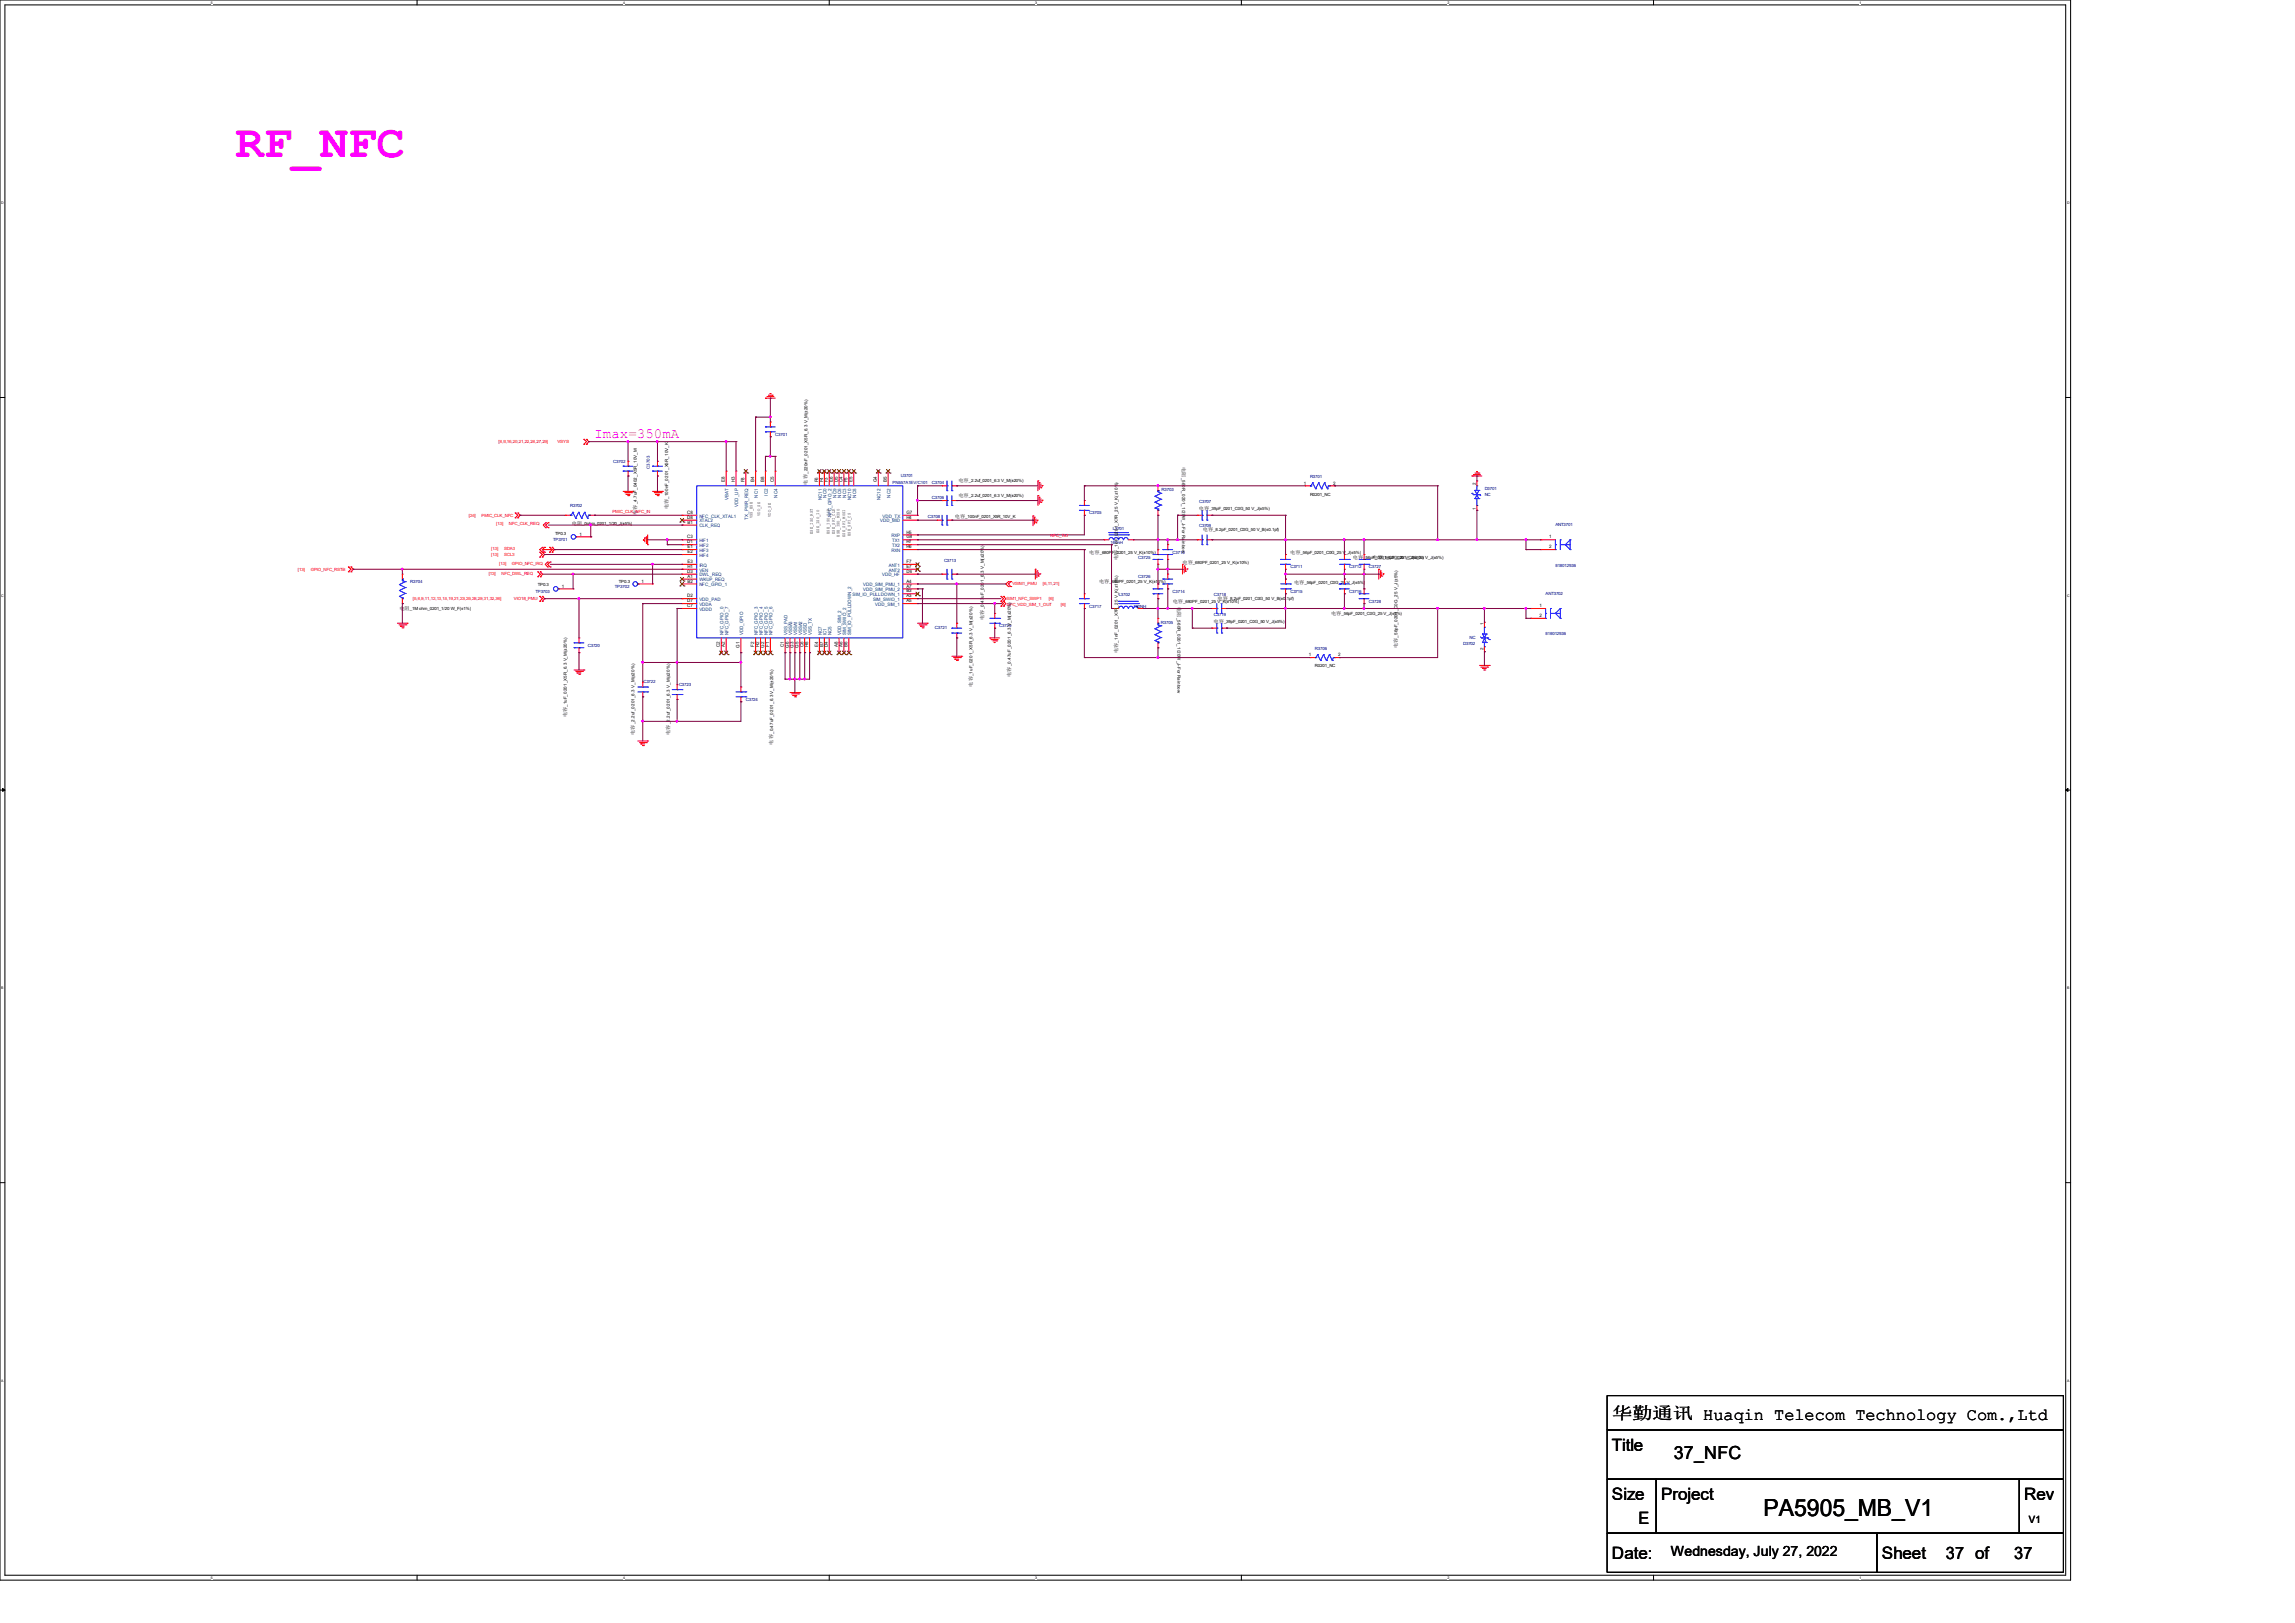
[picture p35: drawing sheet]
<svg xmlns="http://www.w3.org/2000/svg" width="297mm" height="210mm" viewBox="0 0 297 210" stroke-linecap="round" stroke-linejoin="round" font-family="sans-serif">
<defs><g id="words">
<text font-size="6.1" fill="#f0f" x="30.5" y="20.4">RF_NFC</text>
<text font-size="3" x="228.2" y="196.1">PA5905_MB_V1</text>
<text font-size="2.3" x="216.6" y="188.8">37_NFC</text>
<g font-size="2.2">
<text x="208.6" y="183.7">华勤通讯 Huaqin Telecom Technology Com.,Ltd</text>
<text x="208.6" y="187.7">Title</text>
<text x="208.6" y="194.1">Size</text>
<text x="212" y="197.2">E</text>
<text x="215" y="194.1">Project</text>
<text x="262" y="194.1">Rev</text>
<text x="208.6" y="201.7">Date:</text>
<text x="243.5" y="201.7">Sheet</text>
<text x="251.8" y="201.7">37 of</text>
<text x="260.7" y="201.7">37</text>
</g>
<text font-size="1.8" fill="#f0f" x="76.9" y="56.6">Imax=350mA</text>
<text font-size="1.8" x="216.2" y="201.3">Wednesday, July 27, 2022</text>
<text font-size="1.3" x="262.6" y="197">V1</text>
<g font-size=".6" fill="#f00">
<text x="64.5" y="57.3">[8,9,16,20,21,22,26,27,29]</text>
<text x="72.1" y="57.3">VSYS</text>
<text x="60.7" y="66.8">[24]</text>
<text x="62.3" y="66.8">PMIC_CLK_NFC</text>
<text x="63.6" y="71.2">[13]</text>
<text x="63.6" y="71.9">[13]</text>
<text x="64.2" y="68">[13]</text>
<text x="65.2" y="71.2">SDA3</text>
<text x="65.2" y="71.9">SCL3</text>
<text x="65.9" y="68">NFC_CLK_REQ</text>
<text x="79.2" y="66.3">PMIC_CLK_NFC_IN</text>
<text x="136" y="69.5">NFC_TX1</text>
<text x="38.6" y="73.8">[13]</text>
<text x="40.2" y="73.8">GPIO_NFC_RSTB</text>
<text x="53.4" y="77.6">[5,6,9,11,12,13,15,19,21,23,26,28,29,31,32,36]</text>
<text x="63.2" y="74.5">[13]</text>
<text x="64.6" y="73.2">[13]</text>
<text x="64.9" y="74.5">NFC_DWL_REQ</text>
<text x="66.2" y="73.2">GPIO_NFC_IRQ</text>
<text x="66.5" y="77.6">VIO18_PMU</text>
<text x="130.3" y="77.6">SIM1_NFC_SWP1</text>
<text x="131" y="75.7">VSIM1_PMU</text>
<text x="135" y="75.7">[6,11,21]</text>
<text x="135.8" y="77.6">[6]</text>
<text x="130.3" y="78.4">NFC_VDD_SIM_1_OUT</text>
<text x="137.3" y="78.4">[6]</text>
</g>
<g font-size=".6" fill="#000080">
<text x="79.4" y="59.9">C3702</text>
<text x="100.3" y="56.4">C3701</text>
<text x="73.8" y="65.6">R3702</text>
<text x="84.1" y="60.7" transform="rotate(-90 84.1 60.7)">C3703</text>
<text x="115.5" y="62.6">PN557A1EV/C101</text>
<text x="116.6" y="61.7">U3701</text>
<text x="120.6" y="64.5">C3706</text>
<text x="120.6" y="62.6">C3704</text>
<text x="150.3" y="63.5">R3703</text>
<text x="155.2" y="65.1">C3707</text>
<text x="169.5" y="61.9">R3701</text>
<text x="192.1" y="63.4">D3701</text>
<text x="192.1" y="64.2">NC</text>
<text x="71.6" y="70">TP3701</text>
<text x="120.1" y="67">C3708</text>
<text x="141" y="66.6">C3705</text>
<text x="143.7" y="70.4">160nH</text>
<text x="144" y="68.6">L3701</text>
<text x="151.8" y="71.7">C3710</text>
<text x="155.2" y="68.2">C3709</text>
<text x="201.3" y="68.1">ANT3701</text>
<text x="53.1" y="75.5">R3704</text>
<text x="69.3" y="76.7">TP3703</text>
<text x="79.6" y="76.1">TP3702</text>
<text x="122.2" y="72.7">C3713</text>
<text x="144.8" y="77.1">L3702</text>
<text x="147.3" y="72.3">C3725</text>
<text x="147.3" y="74.8">C3726</text>
<text x="151.8" y="76.8">C3714</text>
<text x="157.1" y="77.1">C3718</text>
<text x="167" y="73.5">C3711</text>
<text x="167" y="76.7">C3715</text>
<text x="174.6" y="73.5">C3712</text>
<text x="174.6" y="76.7">C3716</text>
<text x="177.2" y="78">C3728</text>
<text x="177.2" y="73.5">C3727</text>
<text x="200" y="77">ANT3702</text>
<text x="201.3" y="73.3">818012936</text>
<text x="76.1" y="83.7">C3720</text>
<text x="121" y="81.4">C3721</text>
<text x="129.3" y="81.2">C3729</text>
<text x="141" y="78.6">C3717</text>
<text x="146.7" y="78.7">160NH</text>
<text x="150.2" y="80.7">R3705</text>
<text x="157.1" y="79.7">C3719</text>
<text x="189.4" y="83.5">D3702</text>
<text x="190.2" y="82.7">NC</text>
<text x="200" y="82.2">818012936</text>
<text x="83.3" y="88.4">C3722</text>
<text x="87.9" y="88.8">C3723</text>
<text x="170.2" y="84.1">R3706</text>
<text x="96.5" y="90.7">C3724</text>
</g>
<g font-size=".6">
<text x="82.4" y="65.3" transform="rotate(-90 82.4 65.3)">_4.7uF_0402_X5R_10V_M</text>
<text x="86.5" y="65.9" transform="rotate(-90 86.5 65.9)">电容</text>
<text x="86.5" y="64.6" transform="rotate(-90 86.5 64.6)">_100nF_0201_X5R_10V_K</text>
<text x="93.8" y="62.4" transform="rotate(-90 93.8 62.4)">E8</text>
<text x="95.1" y="62.4" transform="rotate(-90 95.1 62.4)">H3</text>
<text x="96.4" y="62.4" transform="rotate(-90 96.4 62.4)">F8</text>
<text x="97.6" y="62.4" transform="rotate(-90 97.6 62.4)">B4</text>
<text x="98.9" y="62.4" transform="rotate(-90 98.9 62.4)">B8</text>
<text x="100.2" y="62.4" transform="rotate(-90 100.2 62.4)">C5</text>
<text x="104.5" y="62.7" transform="rotate(-90 104.5 62.7)">电容</text>
<text x="104.5" y="61.3" transform="rotate(-90 104.5 61.3)">_220nF_0201_X5R_6.3 V_M(±20%)</text>
<text x="105.9" y="62.4" transform="rotate(-90 105.9 62.4)">F6</text>
<text x="106.5" y="62.4" transform="rotate(-90 106.5 62.4)">F4</text>
<text x="107.1" y="62.4" transform="rotate(-90 107.1 62.4)">F3</text>
<text x="107.8" y="62.4" transform="rotate(-90 107.8 62.4)">E6</text>
<text x="108.4" y="62.4" transform="rotate(-90 108.4 62.4)">D5</text>
<text x="109.1" y="62.4" transform="rotate(-90 109.1 62.4)">C4</text>
<text x="109.7" y="62.4" transform="rotate(-90 109.7 62.4)">F5</text>
<text x="110.3" y="62.4" transform="rotate(-90 110.3 62.4)">E5</text>
<text x="113.5" y="62.4" transform="rotate(-90 113.5 62.4)">G4</text>
<text x="114.8" y="62.4" transform="rotate(-90 114.8 62.4)">B5</text>
<text x="124" y="64.3">电容</text>
<text x="124" y="62.4">电容</text>
<text x="125.4" y="64.3">_2.2uf_0201_6.3 V_M(±20%)</text>
<text x="125.4" y="62.4">_2.2uf_0201_6.3 V_M(±20%)</text>
<text x="153" y="60.5" transform="rotate(90 153 60.5)">电阻</text>
<text x="153" y="61.8" transform="rotate(90 153 61.8)">_560R_0201_1/20W_J-For Rainbow</text>
<text x="155.2" y="66">电容</text>
<text x="156.5" y="66">_39pF_0201_C0G_50 V_J(±5%)</text>
<text x="168.7" y="62.7">1</text>
<text x="169.5" y="64.1">R0201_NC</text>
<text x="172.5" y="62.7">2</text>
<text x="191" y="66" transform="rotate(-90 191 66)">1</text>
<text x="191" y="62.7" transform="rotate(-90 191 62.7)">2</text>
<text x="71.8" y="69.2">TP0.3</text>
<text x="74" y="67.9">电阻</text>
<text x="75" y="69.3">1</text>
<text x="75.4" y="67.9">_0ohm_0201_1/20_J(±5%)</text>
<text x="82.4" y="66.6" transform="rotate(-90 82.4 66.6)">电容</text>
<text x="88.9" y="69.7">C3</text>
<text x="88.9" y="66.5">C8</text>
<text x="88.9" y="70.3">D1</text>
<text x="88.9" y="67.1">D8</text>
<text x="89" y="67.8">B1</text>
<text x="89" y="71">E1</text>
<text x="89" y="71.6">E2</text>
<text x="97.4" y="67.1" transform="rotate(-90 97.4 67.1)">VSS_ESE</text>
<text x="98.4" y="66.8" transform="rotate(-90 98.4 66.8)">VDD_SE</text>
<text x="99.7" y="66.9" transform="rotate(-90 99.7 66.9)">VDD_SE</text>
<text x="105.2" y="69.1" transform="rotate(-90 105.2 69.1)">ESE_ISO_RST</text>
<text x="106" y="69" transform="rotate(-90 106 69)">ESE_ISO_IO</text>
<text x="107.4" y="69.1" transform="rotate(-90 107.4 69.1)">ESE_ISO_CLK</text>
<text x="108" y="69.1" transform="rotate(-90 108 69.1)">ESE_SPI_CLK</text>
<text x="108.6" y="69.4" transform="rotate(-90 108.6 69.4)">ESE_ISO_MISO</text>
<text x="109.4" y="69.5" transform="rotate(-90 109.4 69.5)">ESE_SPI_MOSI</text>
<text x="110.1" y="69.3" transform="rotate(-90 110.1 69.3)">ESE_SPI_CS</text>
<text x="117.3" y="66.5">G7</text>
<text x="117.3" y="69.7">G8</text>
<text x="117.3" y="67.1">H4</text>
<text x="117.3" y="69">H5</text>
<text x="117.3" y="71">H6</text>
<text x="117.3" y="70.3">H7</text>
<text x="123.6" y="67.1">电容</text>
<text x="124.9" y="67.1">_100nF_0201_X5R_10V_K</text>
<text x="141" y="71.7">电容</text>
<text x="142.3" y="71.7">_680PF_0201_25 V_K(±10%)</text>
<text x="144.7" y="71.1" transform="rotate(-90 144.7 71.1)">_1nF_0201_X7R_25 V_K(±10%)</text>
<text x="155.7" y="68.7">电容</text>
<text x="157" y="68.7">_8.2pF_0201_C0G_50 V_B(±0.1pf)</text>
<text x="167" y="71.6">电容</text>
<text x="168.3" y="71.6">_56pF_0201_C0G_25 V_J(±5%)</text>
<text x="200.5" y="69.7">1</text>
<text x="200.5" y="71">2</text>
<text x="69.6" y="75.9">TP0.3</text>
<text x="72.7" y="76">1</text>
<text x="80.1" y="75.4">TP0.3</text>
<text x="83" y="75.4">1</text>
<text x="88.9" y="77.3">D2</text>
<text x="88.9" y="74.1">D3</text>
<text x="88.9" y="77.9">D7</text>
<text x="89" y="74.8">A1</text>
<text x="89" y="75.4">B2</text>
<text x="89" y="72.9">E3</text>
<text x="89" y="73.5">H1</text>
<text x="117.3" y="77.3">A3</text>
<text x="117.3" y="75.4">A4</text>
<text x="117.3" y="77.9">A5</text>
<text x="117.3" y="76">A7</text>
<text x="117.3" y="76.7">B3</text>
<text x="117.3" y="74.1">D6</text>
<text x="117.3" y="73.5">E7</text>
<text x="117.3" y="72.9">F7</text>
<text x="142.2" y="75.5">电容</text>
<text x="143.6" y="75.5">_680PF_0201_25 V_K(±10%)</text>
<text x="144.7" y="72.4" transform="rotate(-90 144.7 72.4)">电容</text>
<text x="153" y="72.9">电容</text>
<text x="154.4" y="72.9">_680PF_0201_25 V_K(±10%)</text>
<text x="157.6" y="77.6">电容</text>
<text x="158.9" y="77.6">_8.2pF_0201_C0G_50 V_B(±0.1pf)</text>
<text x="167.5" y="75.6">电容</text>
<text x="168.8" y="75.6">_56pF_0201_C0G_25 V_J(±5%)</text>
<text x="175.1" y="72.4">电容</text>
<text x="176.4" y="72.4">_56pF_0201_C0G_25 V_J(±5%)</text>
<text x="177.6" y="72.4">电容</text>
<text x="179" y="72.4">_56pF_0201_C0G_25 V_J(±5%)</text>
<text x="51.7" y="79">电阻</text>
<text x="53" y="79">_1M ohm_0201_1/20 W_F(±1%)</text>
<text x="88.9" y="78.6">C7</text>
<text x="93.2" y="83.8" transform="rotate(-90 93.2 83.8)">C2</text>
<text x="93.8" y="83.7" transform="rotate(-90 93.8 83.7)">A2</text>
<text x="95.7" y="83.8" transform="rotate(-90 95.7 83.8)">G1</text>
<text x="97.6" y="83.7" transform="rotate(-90 97.6 83.7)">F2</text>
<text x="98.3" y="83.8" transform="rotate(-90 98.3 83.8)">H2</text>
<text x="98.9" y="83.8" transform="rotate(-90 98.9 83.8)">G2</text>
<text x="99.5" y="83.7" transform="rotate(-90 99.5 83.7)">F1</text>
<text x="101.4" y="83.8" transform="rotate(-90 101.4 83.8)">C1</text>
<text x="102.1" y="83.8" transform="rotate(-90 102.1 83.8)">G6</text>
<text x="102.7" y="83.8" transform="rotate(-90 102.7 83.8)">G3</text>
<text x="103.3" y="83.8" transform="rotate(-90 103.3 83.8)">G5</text>
<text x="104" y="83.8" transform="rotate(-90 104 83.8)">C6</text>
<text x="104.6" y="83.8" transform="rotate(-90 104.6 83.8)">H8</text>
<text x="105.9" y="83.7" transform="rotate(-90 105.9 83.7)">E4</text>
<text x="106.5" y="83.7" transform="rotate(-90 106.5 83.7)">B7</text>
<text x="107.1" y="83.8" transform="rotate(-90 107.1 83.8)">D4</text>
<text x="108.4" y="83.7" transform="rotate(-90 108.4 83.7)">A8</text>
<text x="109.1" y="83.7" transform="rotate(-90 109.1 83.7)">A6</text>
<text x="109.7" y="83.7" transform="rotate(-90 109.7 83.7)">B6</text>
<text x="127.3" y="80.2" transform="rotate(-90 127.3 80.2)">电容</text>
<text x="127.3" y="78.9" transform="rotate(-90 127.3 78.9)">_0.47uF_0201_6.3 V_M(±20%)</text>
<text x="144.7" y="83.1" transform="rotate(-90 144.7 83.1)">_1nF_0201_X7R_25 V_K(±10%)</text>
<text x="151.8" y="78">电容</text>
<text x="152.4" y="78.6" transform="rotate(90 152.4 78.6)">电阻</text>
<text x="152.4" y="79.9" transform="rotate(90 152.4 79.9)">_560R_0201_1/20W_J-For Rainbow</text>
<text x="153.1" y="78">_680PF_0201_25 V_K(±10%)</text>
<text x="157.1" y="80.6">电容</text>
<text x="158.4" y="80.6">_39pF_0201_C0G_50 V_J(±5%)</text>
<text x="172.3" y="79.5">电容</text>
<text x="173.6" y="79.5">_56pF_0201_C0G_25 V_J(±5%)</text>
<text x="180.8" y="83.9" transform="rotate(-90 180.8 83.9)">电容</text>
<text x="180.9" y="82.5" transform="rotate(-90 180.9 82.5)">_56pF_0201_C0G_25 V_J(±5%)</text>
<text x="192" y="80.9" transform="rotate(-90 192 80.9)">1</text>
<text x="199.2" y="78.6">1</text>
<text x="199.2" y="79.8">2</text>
<text x="125.9" y="88.9" transform="rotate(-90 125.9 88.9)">电容</text>
<text x="125.9" y="87.5" transform="rotate(-90 125.9 87.5)">_1uF_0201_X5R_6.3 V_M(±20%)</text>
<text x="130.8" y="87.6" transform="rotate(-90 130.8 87.6)">电容</text>
<text x="130.8" y="86.2" transform="rotate(-90 130.8 86.2)">_0.47uF_0201_6.3 V_M(±20%)</text>
<text x="144.7" y="84.5" transform="rotate(-90 144.7 84.5)">电容</text>
<text x="169.4" y="84.9">1</text>
<text x="170.2" y="86.4">R0201_NC</text>
<text x="173.2" y="84.9">2</text>
<text x="192" y="84.2" transform="rotate(-90 192 84.2)">2</text>
<text x="73.4" y="92.8" transform="rotate(-90 73.4 92.8)">电容</text>
<text x="73.4" y="91.5" transform="rotate(-90 73.4 91.5)">_1uF_0201_X5R_6.3 V_M(±20%)</text>
<text x="82.1" y="95.1" transform="rotate(-90 82.1 95.1)">电容</text>
<text x="82.1" y="93.7" transform="rotate(-90 82.1 93.7)">_2.2uf_0201_6.3 V_M(±20%)</text>
<text x="86.7" y="95.1" transform="rotate(-90 86.7 95.1)">电容</text>
<text x="86.7" y="93.7" transform="rotate(-90 86.7 93.7)">_2.2uf_0201_6.3 V_M(±20%)</text>
<text x="100" y="95" transform="rotate(-90 100 95)">_0.47uF_0201_6.3 V_M(±20%)</text>
<text x="100" y="96.3" transform="rotate(-90 100 96.3)">电容</text>
</g>
<g font-size=".6" fill="#004080">
<text x="94.3" y="64.7" transform="rotate(-90 94.3 64.7)">VBAT</text>
<text x="95.5" y="65.6" transform="rotate(-90 95.5 65.6)">VDD_UP</text>
<text x="98.1" y="64.4" transform="rotate(-90 98.1 64.4)">NC1</text>
<text x="99.4" y="64.1" transform="rotate(-90 99.4 64.1)">IC2</text>
<text x="100.6" y="64.4" transform="rotate(-90 100.6 64.4)">NC4</text>
<text x="106.3" y="64.7" transform="rotate(-90 106.3 64.7)">NC11</text>
<text x="107" y="64.4" transform="rotate(-90 107 64.4)">NC0</text>
<text x="108.2" y="64.4" transform="rotate(-90 108.2 64.4)">NC9</text>
<text x="108.9" y="64.4" transform="rotate(-90 108.9 64.4)">NC6</text>
<text x="109.5" y="64.4" transform="rotate(-90 109.5 64.4)">NC3</text>
<text x="110.2" y="64.7" transform="rotate(-90 110.2 64.7)">NC10</text>
<text x="110.8" y="64.4" transform="rotate(-90 110.8 64.4)">NC8</text>
<text x="114" y="64.7" transform="rotate(-90 114 64.7)">NC12</text>
<text x="115.2" y="64.4" transform="rotate(-90 115.2 64.4)">NC2</text>
<text x="90.5" y="68.2">CLK_REQ</text>
<text x="90.5" y="70.1">HIF1</text>
<text x="90.5" y="67">NFC_CLK_XTAL1</text>
<text x="90.5" y="70.8">HIF2</text>
<text x="90.5" y="67.6">XTAL2</text>
<text x="90.5" y="71.4">HIF3</text>
<text x="96.8" y="67.2" transform="rotate(-90 96.8 67.2)">TX_PWR_REQ</text>
<text x="107.6" y="66.9" transform="rotate(-90 107.6 66.9)">NFC_GPIO_2</text>
<text x="113.9" y="67.6">VDD_MID</text>
<text x="114.2" y="67">VDD_TX</text>
<text x="115.4" y="69.5">RXP</text>
<text x="115.4" y="71.4">RXN</text>
<text x="115.4" y="70.1">TX1</text>
<text x="115.4" y="70.8">TX2</text>
<text x="90.5" y="75.2">WKUP_REQ</text>
<text x="90.5" y="75.9">NFC_GPIO_1</text>
<text x="90.5" y="77.8">VDD_PAD</text>
<text x="90.5" y="74.6">DWL_REQ</text>
<text x="90.5" y="72.1">HIF4</text>
<text x="90.5" y="73.3">IRQ</text>
<text x="90.5" y="74">VEN</text>
<text x="110.3" y="77.1">SIM_IO_PULLDOWN_1</text>
<text x="111.7" y="75.9">VDD_SIM_PMU_1</text>
<text x="111.7" y="76.5">VDD_SIM_PMU_2</text>
<text x="113" y="77.8">SIM_SWIO_1</text>
<text x="114.2" y="74.6">VDD_HF</text>
<text x="115" y="74">ANT2</text>
<text x="115" y="73.3">ANT1</text>
<text x="90.5" y="79">VDDD</text>
<text x="90.5" y="78.4">VDDA</text>
<text x="93.6" y="82.2" transform="rotate(-90 93.6 82.2)">NFC_GPIO_0</text>
<text x="94.3" y="82.2" transform="rotate(-90 94.3 82.2)">NFC_GPIO_7</text>
<text x="96.2" y="82.2" transform="rotate(-90 96.2 82.2)">VDD_GPIO</text>
<text x="98.1" y="82.2" transform="rotate(-90 98.1 82.2)">NFC_GPIO_3</text>
<text x="98.7" y="82.2" transform="rotate(-90 98.7 82.2)">NFC_GPIO_4</text>
<text x="99.4" y="82.2" transform="rotate(-90 99.4 82.2)">NFC_GPIO_5</text>
<text x="100" y="82.2" transform="rotate(-90 100 82.2)">NFC_GPIO_6</text>
<text x="101.9" y="82.2" transform="rotate(-90 101.9 82.2)">VSS_PAD</text>
<text x="102.5" y="82.2" transform="rotate(-90 102.5 82.2)">VSSA3</text>
<text x="103.2" y="82.2" transform="rotate(-90 103.2 82.2)">VSSA1</text>
<text x="103.8" y="82.2" transform="rotate(-90 103.8 82.2)">VSSA2</text>
<text x="104.4" y="82.2" transform="rotate(-90 104.4 82.2)">VSSD</text>
<text x="105.1" y="82.2" transform="rotate(-90 105.1 82.2)">VSS_TX</text>
<text x="106.3" y="82.2" transform="rotate(-90 106.3 82.2)">NC7</text>
<text x="107" y="82.2" transform="rotate(-90 107 82.2)">IC1</text>
<text x="107.6" y="82.2" transform="rotate(-90 107.6 82.2)">NC5</text>
<text x="108.9" y="82.2" transform="rotate(-90 108.9 82.2)">VDD_SIM_2</text>
<text x="109.5" y="82.2" transform="rotate(-90 109.5 82.2)">SIM_SWIO_2</text>
<text x="110.2" y="82.2" transform="rotate(-90 110.2 82.2)">SIM_IO_PULLDOWN_2</text>
<text x="113.3" y="78.4">VDD_SIM_1</text>
</g>
<g font-size=".5">
<text x="27.3" y=".5">5</text>
<text x="80.6" y=".5">4</text>
<text x="134" y=".5">3</text>
<text x="187.3" y=".5">2</text>
<text x="240.7" y=".5">1</text>
<text x=".2" y="26.4">D</text>
<text x="267.5" y="26.4">D</text>
<text x=".2" y="77.2">C</text>
<text x="267.5" y="77.2">C</text>
<text x=".2" y="128">B</text>
<text x="267.5" y="128">B</text>
<text x=".2" y="178.8">A</text>
<text x="267.5" y="178.8">A</text>
<text x="27.3" y="204.3">5</text>
<text x="80.6" y="204.3">4</text>
<text x="134" y="204.3">3</text>
<text x="187.3" y="204.3">2</text>
<text x="240.7" y="204.3">1</text>
</g>
</g></defs>
<path d="M0 0h268v204.5h-268zM.6 .6h266.7v203.2h-266.7z" fill="none" stroke="#000" stroke-width=".13"/>
<g fill="#fff">
<path d="M27.3 .1h.2v.5h-.2z"/>
<path d="M27.3 203.9h.2v.5h-.2z"/>
</g>
<path d="M54 0v.6M54 203.8v.7" fill="none" stroke="#000" stroke-width=".13"/>
<g fill="#fff">
<path d="M80.6 .1h.3v.5h-.3z"/>
<path d="M80.6 203.9h.3v.5h-.3z"/>
</g>
<path d="M107.3 0v.6M107.3 203.8v.7" fill="none" stroke="#000" stroke-width=".13"/>
<g fill="#fff">
<path d="M134 .1h.2v.5h-.2z"/>
<path d="M134 203.9h.2v.5h-.2z"/>
</g>
<path d="M160.7 0v.6M160.7 203.8v.7" fill="none" stroke="#000" stroke-width=".13"/>
<g fill="#fff">
<path d="M187.3 .1h.2v.5h-.2z"/>
<path d="M187.3 203.9h.2v.5h-.2z"/>
</g>
<path d="M214 0v.6M214 203.8v.7" fill="none" stroke="#000" stroke-width=".13"/>
<g fill="#fff">
<path d="M240.7 .1h.2v.5h-.2z"/>
<path d="M240.7 203.9h.2v.5h-.2z"/>
<path d="M.2 26h.3v.5h-.3z"/>
<path d="M267.5 26h.3v.5h-.3z"/>
<path d="M.2 76.8h.3v.5h-.3z"/>
<path d="M267.5 76.8h.3v.5h-.3z"/>
</g>
<path d="M0 51.4h.6M267.3 51.4h.7" fill="none" stroke="#000" stroke-width=".13"/>
<g fill="#fff">
<path d="M.2 127.6h.2v.5h-.2z"/>
<path d="M267.5 127.6h.3v.5h-.3z"/>
</g>
<path d="M0 102.2h.6M267.3 102.2h.7" fill="none" stroke="#000" stroke-width=".13"/>
<path d="M.3 102l.3 .2-.3 .2zM267.3 102.2l.3-.2v.4z" fill="#000" stroke="#000" stroke-width=".13"/>
<g fill="#fff">
<path d="M.2 178.4h.3v.5h-.3z"/>
<path d="M267.5 178.4h.3v.5h-.3z"/>
</g>
<path d="M0 153h.6M267.3 153h.7M208 185h59v6.4h-59zM208 180.6h59v4.4h-59zM208 191.4h6.3v7h-6.3zM208 198.4h34.9v5.1h-34.9zM214.3 191.4h47v7h-47zM242.9 198.4h24.1v5.1h-24.1zM261.3 191.4h5.7v7h-5.7z" fill="none" stroke="#000" stroke-width=".13"/>
<g fill="none" stroke="#f00" stroke-width=".13">
<path d="M75.6 56.9h.1M75.6 57.5h.1M75.6 56.9l.3 .2-.3 .4M75.9 57.5h.1M75.9 56.9h.1M75.9 56.9l.3 .2-.3 .4M81.3 59.7h.1M81.3 59.7v.6M85.1 59.7h.1M85.1 59.7v.6M99.1 51.5h.1M99.1 51.5h1.2"/>
<path d="M99.3 51.3h.1M99.3 51.3h.9M99.4 51.1h.5M99.7 50.9h.1M99.7 54.6h.1M99.7 56.5h.1M99.7 54.6v.6M99.7 55.9v.6M99.9 51.1h.1M45.1 73.4h.1M45.1 74h.1M45.1 73.4l.3 .3-.3 .3"/>
<path d="M45.4 74h.1M45.4 73.4h.1M45.4 73.4l.3 .3-.3 .3M52.1 78.1h.1M52.1 74.3h.1M52.1 74.3v.6M52.1 77.5v.6M66.7 66.4h.1M66.7 67h.1M66.7 66.4l.3 .3-.3 .3M67 67h.1M67 66.4h.1"/>
<path d="M67 66.4l.3 .3-.3 .3M69.6 74h.1M69.6 74.6h.1M69.6 74l.3 .3-.3 .3M69.8 71.5h.1M69.8 72.1h.1M69.8 77.2h.1M69.8 77.8h.1M69.8 71.5l.4 .3-.4 .3M69.8 77.2l.4 .3-.4 .3M69.9 74.6h.1M69.9 74h.1"/>
<path d="M69.9 74l.3 .3-.3 .3M70.2 70.8h.1M70.2 71.5h.1M70.2 72.1h.1M70.2 77.8h.1M70.2 77.2h.1M70.2 70.8l-.4 .3 .7 .7-.3 .3M70.2 71.1l.3 .4M70.2 71.1h1.3M70.2 77.2l.3 .3-.3 .3M70.5 70.8h.1M70.5 71.5h.1"/>
<path d="M70.5 70.8l-.3 .3M70.6 67.6h.1M70.6 68.3h.1M70.6 67.6l-.3 .3 .3 .4M70.9 72.7h.1M70.9 73.4h.1M70.9 72.7l-.3 .3 .3 .4M71 67.6h.1M71 68.3h.1M71 67.6l-.4 .3 .4 .4M71.1 70.8h.1M71.1 71.5h.1"/>
<path d="M71.1 70.8l.4 .3M71.2 72.7h.1M71.2 73.4h.1M71.2 72.7l-.3 .3 .3 .4M71.5 71.5h.1M71.5 70.8h.1M71.5 71.1h.1M71.5 70.8l.3 .3-.3 .4M71.5 71.1l-.4 .4M72.3 76.2h1.9M73.2 66.7h.1M73.2 66.7h.6"/>
<path d="M74.2 76.2h.1M74.5 69.5h2M76.3 66.7h.7M76.5 69.5h.1M77 66.7h.1M80.6 63.6h1.3M80.9 63.8h.8M81 64h.1M81 64h.5M81.2 64.1h.2M81.3 61.6h.1M81.3 61v.6"/>
<path d="M81.4 64.1h.1M81.7 63.8h.1M81.9 63.6h.1M82.5 75.6h2M83.3 69.9h.1M83.3 69.8v.1M83.4 69.6h.1M83.4 69.6v.5M83.7 70.3h.1M83.7 69.4v.9M83.8 70.5h.1M83.8 69.2v1.3"/>
<path d="M84.5 75.6h.1M84.5 63.6h1.2M84.7 63.8h.9M84.8 64h.1M84.8 64h.5M85 64.1h.2M85.1 61.6h.1M85.1 61v.6M85.2 64.1h.1M85.6 63.8h.1M85.7 63.6h.1M88.3 74.9h.1"/>
<path d="M88.3 67.9h.1M88.3 75.6h.1M88.3 69.8h.1M88.3 78.7h.1M88.3 66.7h.1M88.3 70.5h.1M88.3 77.5h.1M88.3 74.3h.1M88.3 78.1h.1M88.3 67.3h.1M88.3 71.1h.1M88.3 71.8h.1"/>
<path d="M88.3 73h.1M88.3 73.7h.1M88.3 71.1h1.9M88.3 66.7h1.9M88.3 74.3h1.9M88.3 69.8h1.9M88.3 78.7h1.9M88.3 74.9h1.9M88.3 77.5h1.9M88.3 75.6h1.9M88.3 78.1h1.9M88.3 67.9h1.9"/>
<path d="M88.3 70.5h1.9M88.3 67.3h1.9M88.3 71.8h1.9M88.3 73h1.9M88.3 73.7h1.9M94 61h.1M94 61v1.9M95.2 61h.1M95.2 61v1.9M96.5 61h.1M96.5 61v1.9M97.8 61h.1"/>
<path d="M97.8 61v1.9M99.1 61h.1M99.1 61v1.9M100.3 61h.1M100.3 61v1.9M106 61h.1M106 61v1.9M106.7 61h.1M106.7 61v1.9M107.3 61h.1M107.3 61v1.9M107.9 61h.1"/>
<path d="M107.9 61v1.9M108.6 61h.1M108.6 61v1.9M109.2 61h.1M109.2 61v1.9M109.9 61h.1M109.9 61v1.9M110.5 61h.1M110.5 61v1.9M113.7 61h.1M113.7 61v1.9M114.9 61h.1"/>
<path d="M114.9 61v1.9M116.8 71.1h1.9M116.8 66.7h1.9M116.8 74.3h1.9M116.8 69.8h1.9M116.8 77.5h1.9M116.8 75.6h1.9M116.8 78.1h1.9M116.8 76.2h1.9M116.8 76.8h1.9M116.8 70.5h1.9M116.8 67.3h1.9"/>
<path d="M116.8 73h1.9M116.8 73.7h1.9M116.8 69.2h1.9M118.7 77.5h.1M118.7 75.6h.1M118.7 78.1h.1M118.7 76.2h.1M118.7 76.8h.1M118.7 74.3h.1M118.7 73.7h.1M118.7 73h.1M118.7 66.7h.1"/>
<path d="M118.7 69.8h.1M118.7 67.3h.1M118.7 69.2h.1M118.7 71.1h.1M118.7 70.5h.1M121.3 67.3h.1M121.3 67.3h.6M121.9 64.8h.1M121.9 74.3h.1M121.9 62.9h.1M121.9 64.8h.7M121.9 74.3h.7"/>
<path d="M121.9 62.9h.7M122.6 67.3h.6M123.2 67.3h.1M123.2 64.8h.6M123.2 74.3h.6M123.2 62.9h.6M123.8 64.8h.1M123.8 74.3h.1M123.8 62.9h.1M128.7 79.4h.1M128.7 79.4v.6M129.5 77.8h.1"/>
<path d="M129.5 77.2h.1M129.5 78.4h.1M129.5 77.2l.4 .3-.4 .3M129.5 77.8l.4 .3-.4 .3M129.9 77.8h.1M129.9 77.2h.1M129.9 78.4h.1M129.9 77.2l.3 .3-.3 .3M129.9 77.8l.3 .3-.3 .3M130.5 75.9h.1M130.5 75.3h.1M130.5 75.3l-.3 .3 .3 .3"/>
<path d="M130.8 75.3h.1M130.8 75.9h.1M130.8 75.3l-.3 .3 .3 .3M133.7 66.8h.1M133.7 66.8v1.2M133.9 66.9h.1M133.9 66.9v.9M134 73.7h.1M134 73.7v1.2M134.1 67.6h.1M134.1 67.1v.5M134.2 73.9h.1"/>
<path d="M134.2 73.9v.9M134.2 67.3h.1M134.2 67.3v.1M134.3 62.2h.1M134.3 64.1h.1M134.3 62.2v1.3M134.3 64.1v1.3M134.4 74.5h.1M134.4 74v.5M134.5 62.4h.1M134.5 64.3h.1M134.5 62.4v.9"/>
<path d="M134.5 64.3v.9M134.6 74.3h.1M134.6 74.3v.1M134.7 63.1h.1M134.7 65h.1M134.7 62.6v.5M134.7 64.5v.5M134.9 62.8h.1M134.9 64.7h.1M134.9 62.8v.1M134.9 64.7v.2M140.3 76.8h.1"/>
<path d="M140.3 78.7h.1M140.3 64.8h.1M140.3 66.7h.1M140.3 64.8v.6M140.3 66v.7M140.3 76.8v.7M140.3 78.1v.6M142.9 69.8h.1M142.9 69.8h.6M144.1 78.7h.1M144.1 78.7h.7M146 69.8h.7"/>
<path d="M146.7 69.8h.1M147.3 78.7h.7M148 78.7h.1M149.9 62.9h.1M149.9 66.7h.1M149.9 71.1h.1M149.9 73h.1M149.9 75.6h.1M149.9 77.5h.1M149.9 62.9v.6M149.9 66v.7M149.9 71.1v.7"/>
<path d="M149.9 72.4v.6M149.9 75.6v.6M149.9 76.8v.7M151.1 70.5h.1M151.1 72.4h.1M151.1 74.3h.1M151.1 76.2h.1M151.1 70.5v.6M151.1 71.8v.6M151.1 74.3v.6M151.1 75.6v.6M153 73h.1"/>
<path d="M153 73v1.3M153.2 73.2h.1M153.2 73.2v.9M153.4 73.9h.1M153.4 73.4v.5M153.6 73.6h.1M153.6 73.6v.1M154.9 66.7h.1M154.9 69.8h.1M154.9 66.7h.7M154.9 69.8h.7M156.2 66.7h.6"/>
<path d="M156.2 69.8h.6M156.8 66.7h.1M156.8 69.8h.1M156.8 78.7h.1M156.8 78.7h.7M158.1 78.7h.6M158.7 78.7h.1M166.4 71.8h.1M166.4 73.7h.1M166.4 76.8h.1M166.4 74.9h.1M166.4 71.8v.6"/>
<path d="M166.4 73v.7M166.4 74.9v.7M166.4 76.2v.6M168.9 62.9h.1M168.9 62.9h.6M172.1 62.9h.6M172.7 62.9h.1M174 73.7h.1M174 71.8h.1M174 74.9h.1M174 76.8h.1M174 71.8v.6"/>
<path d="M174 73v.7M174 74.9v.7M174 76.2v.6M176.5 76.2h.1M176.5 78.1h.1M176.5 73.7h.1M176.5 71.8h.1M176.5 71.8v.6M176.5 73v.7M176.5 76.2v.6M176.5 77.5v.6M178.4 73.7h.1"/>
<path d="M178.4 73.7v1.2M178.6 73.9h.1M178.6 73.9v.9M178.8 74.5h.1M178.8 74v.5M179 74.3h.1M179 74.3v.1M190.5 61.6h.1M190.5 61.6h1.3M190.7 61.4h.1M190.7 61.4h.9M190.9 61.2h.5"/>
<path d="M191.1 61h.1M191.1 66h.1M191.1 62.2h.1M191.1 62.2v.7M191.1 65.4v.6M191.4 61.2h.1M198.1 78.7h.1M198.1 78.7h1.9M199.4 69.8h.1M199.4 71.1h.1M199.4 71.1h1.9M199.4 69.8h1.9"/>
<path d="M51.4 80.6h1.3M51.6 80.9h.9M51.8 81h.1M51.8 81h.5M52 81.2h.2M52.2 81.2h.1M52.5 80.9h.1M52.7 80.6h.1M74.3 86.7h1.3M74.5 86.9h.9M74.7 87.1h.1M74.7 87.1h.5"/>
<path d="M74.9 87.2h.1M74.9 82.5h.1M74.9 84.5h.1M74.9 82.5v.7M74.9 83.8v.7M75 87.2h.1M75.4 86.9h.1M75.6 86.7h.1M82.5 95.9h1.3M82.8 96.1h.9M82.9 96.3h.1M82.9 96.3h.5"/>
<path d="M83.1 96.5h.2M83.2 90.2h.1M83.2 88.3h.1M83.2 88.3v.6M83.2 89.5v.7M83.3 96.5h.1M83.7 96.1h.1M83.8 95.9h.1M87.6 90.5h.1M87.6 88.6h.1M87.6 88.6v.6M87.6 89.9v.6"/>
<path d="M93.3 84.5h.1M93.3 82.5v2M94 84.5h.1M94 82.5v2M95.9 84.5h.1M95.9 90.8h.1M95.9 88.9h.1M95.9 82.5v2M95.9 88.9v.6M95.9 90.2v.6M97.8 84.5h.1M97.8 82.5v2"/>
<path d="M98.4 84.5h.1M98.4 82.5v2M99.1 84.5h.1M99.1 82.5v2M99.7 84.5h.1M99.7 82.5v2M101.6 84.5h.1M101.6 82.5v2M102.2 84.5h.1M102.2 89.6h1.3M102.2 82.5v2M102.4 89.8h.9"/>
<path d="M102.6 90h.1M102.6 90h.5M102.8 90.2h.2M102.9 84.5h.1M102.9 82.5v2M103 90.2h.1M103.3 89.8h.1M103.5 89.6h.1M103.5 84.5h.1M103.5 82.5v2M104.1 84.5h.1M104.1 82.5v2"/>
<path d="M104.8 84.5h.1M104.8 82.5v2M106 84.5h.1M106 82.5v2M106.7 84.5h.1M106.7 82.5v2M107.3 84.5h.1M107.3 82.5v2M108.6 84.5h.1M108.6 82.5v2M109.2 84.5h.1M109.2 82.5v2"/>
<path d="M109.9 84.5h.1M109.9 82.5v2M118.7 80.6h1.3M119 80.9h.8M119.1 81h.1M119.1 81h.5M119.3 81.2h.2M119.5 81.2h.1M119.8 80.9h.1M120 80.6h.1M123.2 84.9h1.3M123.4 85.1h.9"/>
<path d="M123.6 85.3h.1M123.6 85.3h.5M123.8 85.5h.1M123.8 80.6h.1M123.8 82.5h.1M123.8 80.6v.7M123.8 81.9v.6M123.9 85.5h.1M124.3 85.1h.1M124.5 84.9h.1M128.1 82.5h.1M128.1 82.5h1.3"/>
<path d="M128.3 82.8h.1M128.3 82.8h.9M128.5 82.9h.5M128.7 83.1h.1M128.7 81.3h.1M128.7 80.6v.7M129 82.9h.1M149.9 83.8h.1M149.9 80h.1M149.9 80v.6M149.9 83.2v.6M156.8 81.3h.1"/>
<path d="M156.8 81.3h.7M158.1 81.3h.6M158.7 81.3h.1M169.5 85.1h.1M169.5 85.1h.7M172.7 85.1h.7M173.4 85.1h.1M191.5 86.1h1.2M191.6 86.3h.9M191.9 86.5h.1M191.9 86.5h.5M192 86.7h.2"/>
<path d="M192.1 80.5h.1M192.1 84.3h.1M192.1 80.5v.7M192.1 83.7v.6M192.2 86.7h.1M192.5 86.3h.1M192.7 86.1h.1M198.1 80h.1M198.1 80h1.9"/>
</g>
<g fill="none" stroke="#00f" stroke-width=".13">
<path d="M99.1 55.2h.1M99.1 55.9h.1M99.1 55.2h1.2M99.1 55.9h1.2M99.7 55.2h.1M99.7 55.9h.1M51.7 75.6h.1M51.7 76.4h.1M51.7 77.2h.1M51.7 75.6l.8 .4M51.7 76.4l.8 .4M51.7 77.2l.4 .1"/>
<path d="M52.1 74.9h.1M52.1 77.5h.1M52.1 75.1h.1M52.1 77.3h.1M52.1 74.9v.2M52.1 77.3v.2M52.1 75.1l.4 .2M52.5 75.3h.1M52.5 76h.1M52.5 76.8h.1M52.5 75.3l-.8 .3M52.5 76l-.8 .4"/>
<path d="M52.5 76.8l-.8 .4M72.3 76.2h.1M73.8 66.7h.1M73.9 66.7h.1M74.1 66.3h.1M74.1 66.3l.4 .8M74.1 66.3l-.2 .4M74.5 67.1h.1M74.5 69.5h.1M74.9 66.3h.1M74.9 66.3l.4 .8M74.9 66.3l-.4 .8"/>
<path d="M75.3 67.1h.1M75.6 66.3h.1M75.6 66.3l.4 .8M75.6 66.3l-.3 .8M76 67.1h.1M76.2 66.7h.1M76.2 66.7l-.2 .4M76.3 66.7h.1M80.6 60.3h.1M80.6 61h.1M80.6 60.3h1.3M80.6 61h1.3"/>
<path d="M81.3 60.3h.1M81.3 61h.1M82.5 75.6h.1M84.5 60.3h.1M84.5 61h.1M84.5 60.3h1.2M84.5 61h1.2M85.1 60.3h.1M85.1 61h.1M90.2 62.9h26.6v19.6h-26.6zM121.9 67.3h.1M121.9 67.9h.1"/>
<path d="M121.9 66.7v1.2M122.6 64.8h.1M122.6 65.4h.1M122.6 74.3h.1M122.6 74.9h.1M122.6 67.9h.1M122.6 67.3h.1M122.6 62.9h.1M122.6 63.5h.1M122.6 62.2v1.3M122.6 64.1v1.3M122.6 66.7v1.2"/>
<path d="M122.6 73.7v1.2M123.2 65.4h.1M123.2 64.8h.1M123.2 74.9h.1M123.2 74.3h.1M123.2 63.5h.1M123.2 62.9h.1M123.2 62.2v1.3M123.2 64.1v1.3M123.2 73.7v1.2M139.7 77.5h.1M139.7 78.1h.1"/>
<path d="M139.7 65.4h.1M139.7 66h.1M139.7 77.5h1.3M139.7 78.1h1.3M139.7 65.4h1.3M139.7 66h1.3M140.3 77.5h.1M140.3 78.1h.1M140.3 65.4h.1M140.3 66h.1M143.5 68.9h.1M143.5 69.8a.3 .3 0 0 1 .3-.2 .3 .3 0 0 1 .3 .2"/>
<path d="M143.5 69.2h2.5M143.5 68.9h2.5M144.1 69.8a.3 .3 0 0 1 .3-.2 .3 .3 0 0 1 .3 .2M144.8 69.8a.3 .3 0 0 1 .3-.2 .3 .3 0 0 1 .3 .2M144.8 77.8h.1M144.8 78.7a.3 .3 0 0 1 .3-.3 .3 .3 0 0 1 .3 .3M144.8 78.1h2.5M144.8 77.8h2.5M145.4 69.8a.3 .3 0 0 1 .3-.2 .3 .3 0 0 1 .3 .2M145.4 78.7a.3 .3 0 0 1 .3-.3 .3 .3 0 0 1 .3 .3M146 69.2h.1M146 78.7a.3 .3 0 0 1 .3-.3 .3 .3 0 0 1 .3 .3"/>
<path d="M146.7 78.7a.3 .3 0 0 1 .3-.3 .3 .3 0 0 1 .3 .3M147.3 78.1h.1M149.2 71.8h.1M149.2 72.4h.1M149.2 76.2h.1M149.2 76.8h.1M149.2 71.8h2.6M149.2 76.8h1.3M149.2 72.4h1.3M149.2 76.2h1.3M149.5 65.7h.1M149.5 65h.1"/>
<path d="M149.5 64.2h.1M149.5 65.7l.4 .2M149.5 65l.7 .4M149.5 64.2l.7 .4M149.9 66h.1M149.9 63.5h.1M149.9 65.9h.1M149.9 63.6h.1M149.9 71.8h.1M149.9 72.4h.1M149.9 76.2h.1M149.9 76.8h.1"/>
<path d="M149.9 63.5v.1M149.9 65.9v.1M149.9 63.6l.3 .2M150.2 65.4h.1M150.2 64.6h.1M150.2 63.8h.1M150.2 65.4l-.7 .3M150.2 64.6l-.7 .4M150.2 63.8l-.7 .4M150.5 71.1h.1M150.5 71.8h.1M150.5 74.9h.1"/>
<path d="M150.5 75.6h.1M150.5 71.1h1.3M150.5 74.9h1.3M150.5 75.6h1.3M151.1 71.1h.1M151.1 71.8h.1M151.1 74.9h.1M151.1 75.6h.1M155.6 66.7h.1M155.6 67.3h.1M155.6 69.8h.1M155.6 70.5h.1"/>
<path d="M155.6 66v1.3M155.6 69.2v1.3M156.2 67.3h.1M156.2 66.7h.1M156.2 70.5h.1M156.2 69.8h.1M156.2 66v1.3M156.2 69.2v1.3M157.5 78.7h.1M157.5 79.4h.1M157.5 78.1v1.3M158.1 79.4h.1"/>
<path d="M158.1 78.7h.1M158.1 78.1v1.3M165.7 72.4h.1M165.7 73h.1M165.7 73h1.3M165.7 72.4h1.3M165.7 76.2h1.3M165.7 75.6h1.3M166.4 72.4h.1M166.4 73h.1M166.4 76.2h.1M166.4 75.6h.1"/>
<path d="M167 76.2h.1M167 75.6h.1M169.5 62.9h.1M169.5 62.9h.2M169.7 62.9h.1M169.9 62.5h.1M169.9 62.5l.4 .7M169.9 62.5l-.2 .4M170.3 63.2h.1M170.6 62.5h.1M170.6 62.5l.4 .7M170.6 62.5l-.3 .7"/>
<path d="M171 63.2h.1M171.4 62.5h.1M171.4 62.5l.4 .7M171.4 62.5l-.4 .7M171.8 63.2h.1M171.9 62.9h.1M171.9 62.9h.2M171.9 62.9l-.1 .3M172.1 62.9h.1M173.4 75.6h.1M173.4 76.2h.1M173.4 73h1.2"/>
<path d="M173.4 72.4h1.2M173.4 76.2h1.2M173.4 75.6h1.2M174 73h.1M174 72.4h.1M174 75.6h.1M174 76.2h.1M174.6 73h.1M174.6 72.4h.1M175.9 76.8h.1M175.9 77.5h.1M175.9 76.8h1.3"/>
<path d="M175.9 77.5h1.3M175.9 73h1.3M175.9 72.4h1.3M176.5 76.8h.1M176.5 77.5h.1M176.5 73h.1M176.5 72.4h.1M177.2 73h.1M177.2 72.4h.1M190.5 63.8h.1M190.5 63.8l.2 .2M190.7 64h.1"/>
<path d="M190.7 64h.8M190.9 63.5h.1M190.9 64.5h.1M190.9 63.5l.2 .5M190.9 63.5h.5M190.9 64.5h.5M191.1 62.9h.1M191.1 65.4h.1M191.1 64h.1M191.1 64.1h.1M191.1 62.9v.6M191.1 64v.2"/>
<path d="M191.1 64.5v.9M191.1 64.1l-.2 .4M191.1 64.1l.3 .4M191.4 63.5h.1M191.4 64.5h.1M191.4 63.5l-.3 .5M191.5 64h.1M191.5 64l.1 .1M200 79.4h.1M200 78.7v1.3M200.7 78.7h.1M200.7 79.4h1.2"/>
<path d="M200.7 78.7v1.3M201.3 79.4h.1M201.3 70.5h.1M201.3 71.1h.1M201.3 79.4l.6 .6M201.3 69.8v1.3M201.9 78.7h.1M201.9 69.8h.1M201.9 69.8v1.3M201.9 78.7v1.3M201.9 78.7l-.6 .7M201.9 70.5h1.3"/>
<path d="M202.6 70.5h.1M202.6 70.5l.6 .6M203.2 71.1h.1M203.2 69.8h.1M203.2 69.8v1.3M203.2 69.8l-.6 .7M74.3 83.2h.1M74.3 83.8h.1M74.3 83.2h1.3M74.3 83.8h1.3M74.9 83.2h.1M74.9 83.8h.1"/>
<path d="M82.5 89.5h1.3M82.5 88.9h1.3M83.2 89.5h.1M83.2 88.9h.1M83.8 89.5h.1M83.8 88.9h.1M87 89.9h1.3M87 89.2h1.3M87.6 89.9h.1M87.6 89.2h.1M88.3 89.9h.1M88.3 89.2h.1"/>
<path d="M95.2 89.5h1.3M95.2 90.2h1.3M95.9 90.2h.1M95.9 89.5h.1M96.5 90.2h.1M96.5 89.5h.1M123.2 81.3h.1M123.2 81.9h.1M123.2 81.3h1.3M123.2 81.9h1.3M123.8 81.3h.1M123.8 81.9h.1"/>
<path d="M128.1 80h1.3M128.1 80.6h1.3M128.7 80h.1M128.7 80.6h.1M129.4 80h.1M129.4 80.6h.1M149.5 81.4h.1M149.5 82.1h.1M149.5 82.9h.1M149.5 81.4l.7 .3M149.5 82.1l.7 .4M149.5 82.9l.4 .2"/>
<path d="M149.9 80.6h.1M149.9 83.2h.1M149.9 80.9h.1M149.9 83.1h.1M149.9 80.6v.3M149.9 83.1v.1M149.9 80.9l.3 .1M150.2 81h.1M150.2 81.7h.1M150.2 82.5h.1M150.2 81l-.7 .4M150.2 81.7l-.7 .4"/>
<path d="M150.2 82.5l-.7 .4M157.5 81.3h.1M157.5 81.9h.1M157.5 80.6v1.3M158.1 81.9h.1M158.1 81.3h.1M158.1 80.6v1.3M170.2 85.1h.1M170.3 85.1h.1M170.5 84.7h.1M170.5 84.7l.4 .8M170.5 84.7l-.2 .4"/>
<path d="M170.9 85.5h.1M171.3 84.7h.1M171.3 84.7l.4 .8M171.3 84.7l-.4 .8M171.7 85.5h.1M172 84.7h.1M172 84.7l.4 .8M172 84.7l-.3 .8M172.4 85.5h.1M172.6 85.1h.1M172.6 85.1l-.2 .4M172.7 85.1h.1"/>
<path d="M191.6 82.4l.2 .1M191.8 82.5h.1M191.8 82.5h.7M191.9 83.1h.1M191.9 82h.1M191.9 83.1h.5M191.9 82l.2 .5M191.9 82h.5M192.1 83.7h.1M192.1 81.2h.1M192.1 82.6h.1M192.1 82.5h.1"/>
<path d="M192.1 81.2v.8M192.1 82.4v.2M192.1 83.1v.6M192.1 82.6l-.2 .5M192.1 82.6l.3 .5M192.4 83.1h.1M192.4 82h.1M192.4 82l-.3 .5M192.5 82.5h.1M192.5 82.5l.2 .3M192.7 82.8h.1M200 80h.1"/>
<path d="M201.9 80h.1"/>
<circle cx="71.9" cy="76.2" r=".3"/>
<circle cx="74.2" cy="69.5" r=".3"/>
<circle cx="82.2" cy="75.6" r=".3"/>
</g>
<g fill="none" stroke="#804000" stroke-width=".13">
<path d="M88 75.2h.1M88 75.8h.1M88 67.6h.1M88.1 74.7l.4 .5M88.1 75.4l.4 .4M88.1 67.1l.4 .5M88.5 74.7l-.5 .5M88.5 75.4l-.5 .4M88.5 67.1l-.5 .5M88.5 75.2h.1M88.5 75.8h.1M88.5 67.6h.1"/>
<path d="M96.3 61.2h.1M96.3 60.7l.5 .5M96.7 60.7l-.4 .5M96.8 61.2h.1M105.8 61.2h.1M105.8 60.7l.5 .5M106.3 60.7l-.5 .5M106.3 61.2h.1M106.4 61.2h.1M106.5 60.7l.4 .5M106.9 60.7l-.5 .5M106.9 61.2h.1"/>
<path d="M107.1 61.2h.1M107.1 60.7l.5 .5M107.5 60.7l-.4 .5M107.6 61.2h.1M107.7 61.2h.1M107.7 60.7l.5 .5M108.2 60.7l-.5 .5M108.2 61.2h.1M108.3 61.2h.1M108.4 60.7l.4 .5M108.8 60.7l-.5 .5M108.8 61.2h.1"/>
<path d="M109 61.2h.1M109 60.7l.5 .5M109.4 60.7l-.4 .5M109.5 61.2h.1M109.6 61.2h.1M109.6 60.7l.5 .5M110.1 60.7l-.5 .5M110.1 61.2h.1M110.2 61.2h.1M110.3 60.7l.4 .5M110.7 60.7l-.5 .5M110.7 61.2h.1"/>
<path d="M113.4 61.2h.1M113.5 60.7l.4 .5M113.9 60.7l-.5 .5M113.9 61.2h.1M114.7 61.2h.1M114.7 60.7l.5 .5M115.1 60.7l-.4 .5M115.2 61.2h.1M118.5 77.1h.1M118.5 73.9h.1M118.5 73.3h.1M118.5 76.6l.5 .5"/>
<path d="M118.5 73.4l.5 .5M118.5 72.8l.5 .5M119 76.6l-.5 .5M119 72.8l-.5 .5M119 73.4l-.5 .5M119 77.1h.1M119 73.9h.1M119 73.3h.1M93.1 84.7h.1M93.1 84.2l.5 .5M93.6 84.2l-.5 .5M93.6 84.7h.1"/>
<path d="M93.7 84.7h.1M93.8 84.2l.4 .5M94.2 84.2l-.5 .5M94.2 84.7h.1M97.5 84.7h.1M97.6 84.2l.4 .5M98 84.2l-.5 .5M98 84.7h.1M98.2 84.7h.1M98.2 84.2l.5 .5M98.6 84.2l-.4 .5M98.7 84.7h.1"/>
<path d="M98.8 84.7h.1M98.8 84.2l.5 .5M99.3 84.2l-.5 .5M99.3 84.7h.1M99.4 84.7h.1M99.5 84.2l.4 .5M99.9 84.2l-.5 .5M99.9 84.7h.1M105.8 84.7h.1M105.8 84.2l.5 .5M106.3 84.2l-.5 .5M106.3 84.7h.1"/>
<path d="M106.4 84.7h.1M106.5 84.2l.4 .5M106.9 84.2l-.5 .5M106.9 84.7h.1M107.1 84.7h.1M107.1 84.2l.5 .5M107.5 84.2l-.4 .5M107.6 84.7h.1M108.3 84.7h.1M108.4 84.2l.4 .5M108.8 84.2l-.5 .5M108.8 84.7h.1"/>
<path d="M109 84.7h.1M109 84.2l.5 .5M109.4 84.2l-.4 .5M109.5 84.7h.1M109.6 84.7h.1M109.6 84.2l.5 .5M110.1 84.2l-.5 .5M110.1 84.7h.1"/>
</g>
<g fill="none" stroke="#800040" stroke-width=".13">
<path d="M76.2 57.1h.1M76.2 57.1h19M81.3 57.1h.1M81.3 57.1v2.6M85.1 57.1h.1M85.1 57.1v2.6M94 57.1h.1M94 57.1v3.9M95.2 57.1h.1M95.2 57.1v3.9M97.8 54h.1M97.8 54h1.9"/>
<path d="M97.8 54v7M99.1 59.1h.1M99.1 59.1h1.2M99.1 59.1v1.9M99.7 51.5h.1M99.7 54h.1M99.7 56.5h.1M99.7 59.1h.1M99.7 51.5v3.1M99.7 56.5v2.6M100.3 59.1h.1M100.3 59.1v1.9"/>
<path d="M45.7 73.7h.1M45.7 73.7h42.6M52.1 78.1h.1M52.1 73.7h.1M52.1 73.7v.6M52.1 78.1v2.5M67.3 66.7h.1M67.3 66.7h5.9M70.2 74.3h18.1M70.5 71.8h.1M70.5 77.5h.1M70.5 71.8h17.8"/>
<path d="M70.5 77.5h17.8M71 67.9h17.3M71.2 73h17.1M71.8 71.1h.1M71.8 71.1h16.5M74.2 74.3h.1M74.2 74.3v1.9M74.9 77.5h.1M74.9 77.5v5M76.5 67.9h.1M76.5 69.5h.1M76.5 67.9v1.6"/>
<path d="M77 66.7h.1M77 66.7h11.3M81.3 61.6h.1M81.3 61.6v2M83.2 78.1h.1M83.2 78.1v10.2M83.2 78.1h5.1M83.8 69.8h4.5M84.5 73h.1M84.5 73v2.6M85.1 61.6h.1M85.1 61.6v2"/>
<path d="M86.4 69.8h.1M86.4 70.5h.1M86.4 70.5h1.9M86.4 69.8v.7M87.6 78.7h.1M87.6 78.7h.7M87.6 78.7v9.9M88.3 73.7h.1M88.3 69.8h.1M88.3 73h.1M88.3 67.9h.1M118.7 62.9h.1"/>
<path d="M118.7 64.8h.1M118.7 67.3h.1M118.7 69.2h.1M118.7 69.8h.1M118.7 74.3h.1M118.7 75.6h.1M118.7 76.2h.1M118.7 77.5h.1M118.7 62.9v3.8M118.7 62.9h3.2M118.7 64.8h3.2M118.7 67.3h2.6"/>
<path d="M118.7 69.8h24.2M118.7 70.5h25.1M118.7 71.1h21.6M118.7 74.3h3.2M118.7 75.6h11.5M118.7 76.2h.7M118.7 77.5h10.8M118.7 78.1h10.8M119.4 76.2h.1M119.4 76.2v4.4M123.2 67.3h.1M123.2 67.3h10.5"/>
<path d="M123.8 62.9h.1M123.8 64.8h.1M123.8 74.3h.1M123.8 75.6h.1M123.8 62.9h10.5M123.8 64.8h10.5M123.8 74.3h10.2M123.8 75.6v5M128.7 78.1h.1M128.7 78.1v1.3M129.5 78.1h.1M133.7 67.3h.1"/>
<path d="M133.7 67.3v.1M140.3 62.9h.1M140.3 66.7h.1M140.3 71.1h.1M140.3 78.7h.1M140.3 62.9h28.6M140.3 62.9v1.9M140.3 66.7v2.5h-21.6M140.3 71.1v5.7M140.3 78.7v6.4M143.8 70.5h.1M143.8 78.7h.1"/>
<path d="M143.8 70.5v8.2M143.8 78.7h.3M146.7 69.8h8.2M148 78.7h8.8M149.9 62.9h.1M149.9 66.7h.1M149.9 69.8h.1M149.9 78.7h.1M149.9 73.7h.1M149.9 77.5h.1M149.9 75.6h.1M149.9 66.7v4.4"/>
<path d="M149.9 73v2.6M149.9 77.5v2.5M149.9 73.7h3.1M151.1 69.8h.1M151.1 78.7h.1M151.1 73.7h.1M151.1 76.2h.1M151.1 69.8v.7M151.1 72.4v1.9M151.1 76.2v2.5M152.4 66.7h.1M152.4 69.8h.1"/>
<path d="M152.4 66.7h2.5M152.4 66.7v3.1M153 73.7h.1M154.3 78.7h.1M154.3 78.7v2.6M156.8 66.7h.1M156.8 69.8h.1M156.8 66.7h9.6M156.8 69.8h42.6M158.7 78.7h.1M158.7 78.7h39.4M166.4 66.7h.1"/>
<path d="M166.4 69.8h.1M166.4 74.3h.1M166.4 76.8h.1M166.4 78.7h.1M166.4 74.9h.1M166.4 66.7v5.1M166.4 73.7v1.2M166.4 76.8v4.5h-7.7M166.4 74.3h12M172.7 62.9h.1M172.7 62.9h13.4M174 69.8h.1"/>
<path d="M174 74.3h.1M174 76.8h.1M174 74.9h.1M174 69.8v2M174 73.7v1.2M174 76.8v1.9M176.5 69.8h.1M176.5 78.7h.1M176.5 74.3h.1M176.5 76.2h.1M176.5 78.1h.1M176.5 69.8v2"/>
<path d="M176.5 73.7v2.5M176.5 78.1v.6M178.4 74.3h.1M186.1 62.9h.1M186.1 69.8h.1M186.1 78.7h.1M186.1 62.9v6.9M186.1 78.7v6.4h-12.7M191.1 61.6h.1M191.1 66h.1M191.1 69.8h.1M191.1 61.6v.6"/>
<path d="M191.1 66v3.8M192.1 78.7h.1M192.1 78.7v1.8M197.5 71.1h.1M197.5 69.8h.1M197.5 78.7h.1M197.5 71.1h1.9M197.5 69.8v1.3M197.5 78.7v1.3M74.9 84.5h.1M74.9 84.5v2.2M83.2 85.7h.1"/>
<path d="M83.2 90.2h.1M83.2 93.3h.1M83.2 90.2v5.7M83.2 85.7h12.7M87.6 85.7h.1M87.6 90.5h.1M87.6 93.3h.1M87.6 90.5v2.8M95.9 84.5h.1M95.9 85.7h.1M95.9 90.8h.1M95.9 84.5v4.4"/>
<path d="M95.9 90.8v2.5h-12.7M101.6 84.5h.1M101.6 87.9h.1M101.6 84.5v3.4M102.2 84.5h.1M102.2 87.9h.1M102.2 84.5v3.4M102.9 84.5h.1M102.9 87.9h.1M102.9 84.5v5.1M103.5 84.5h.1M103.5 87.9h.1"/>
<path d="M103.5 84.5v3.4M104.1 84.5h.1M104.1 87.9h.1M104.1 84.5v3.4M104.8 84.5h.1M104.8 84.5v3.4h-3.2M123.8 82.5h.1M123.8 82.5v2.4M128.7 81.3h.1M128.7 81.3v1.2M140.3 85.1h.1M140.3 85.1h29.2"/>
<path d="M149.9 83.8h.1M149.9 85.1h.1M149.9 83.8v1.3M154.3 81.3h.1M154.3 81.3h2.5M158.7 81.3h.1M173.4 85.1h.1M192.1 84.3h.1M192.1 84.3v1.8M197.5 80h.1M197.5 80h.6"/>
</g>
<g fill="#f0f" stroke="#f0f" stroke-width=".13">
<circle cx="99.7" cy="54" r=".11"/>
<circle cx="99.7" cy="59" r=".11"/>
<circle cx="85.1" cy="57.1" r=".11"/>
<circle cx="81.3" cy="57.1" r=".11"/>
<circle cx="94" cy="57.1" r=".11"/>
<circle cx="118.7" cy="64.7" r=".11"/>
<circle cx="149.8" cy="62.8" r=".11"/>
<circle cx="149.8" cy="69.8" r=".11"/>
<circle cx="174" cy="69.8" r=".11"/>
<circle cx="166.3" cy="69.8" r=".11"/>
<circle cx="197.5" cy="69.8" r=".11"/>
<circle cx="191.1" cy="69.8" r=".11"/>
<circle cx="52" cy="73.6" r=".11"/>
<circle cx="123.8" cy="75.5" r=".11"/>
<circle cx="74.9" cy="77.4" r=".11"/>
<circle cx="128.7" cy="78.1" r=".11"/>
<circle cx="174" cy="78.7" r=".11"/>
<circle cx="166.3" cy="78.7" r=".11"/>
<circle cx="102.8" cy="87.9" r=".11"/>
<circle cx="149.8" cy="85.1" r=".11"/>
<circle cx="87.6" cy="85.7" r=".11"/>
<circle cx="83.2" cy="85.7" r=".11"/>
<circle cx="95.9" cy="85.7" r=".11"/>
<circle cx="102.2" cy="87.9" r=".11"/>
<circle cx="104.1" cy="87.9" r=".11"/>
<circle cx="103.5" cy="87.9" r=".11"/>
<circle cx="87.6" cy="93.3" r=".11"/>
<circle cx="83.2" cy="93.3" r=".11"/>
<circle cx="86.3" cy="69.8" r=".11"/>
<circle cx="166.3" cy="74.3" r=".11"/>
<circle cx="174" cy="74.3" r=".11"/>
<circle cx="176.5" cy="74.3" r=".11"/>
<circle cx="84.4" cy="73" r=".11"/>
<circle cx="76.4" cy="67.9" r=".11"/>
<circle cx="151.1" cy="73.6" r=".11"/>
<circle cx="176.5" cy="69.8" r=".11"/>
<circle cx="186" cy="69.8" r=".11"/>
<circle cx="176.5" cy="78.7" r=".11"/>
<circle cx="186" cy="78.7" r=".11"/>
<circle cx="151.1" cy="78.7" r=".11"/>
<circle cx="151.1" cy="69.8" r=".11"/>
<circle cx="152.4" cy="69.8" r=".11"/>
<circle cx="154.3" cy="78.7" r=".11"/>
<circle cx="149.8" cy="78.7" r=".11"/>
<circle cx="149.8" cy="73.6" r=".11"/>
<circle cx="74.1" cy="74.3" r=".11"/>
<circle cx="192.1" cy="78.7" r=".11"/>
<circle cx="197.5" cy="78.7" r=".11"/>
</g>
<use href="#words"/>
</svg>
